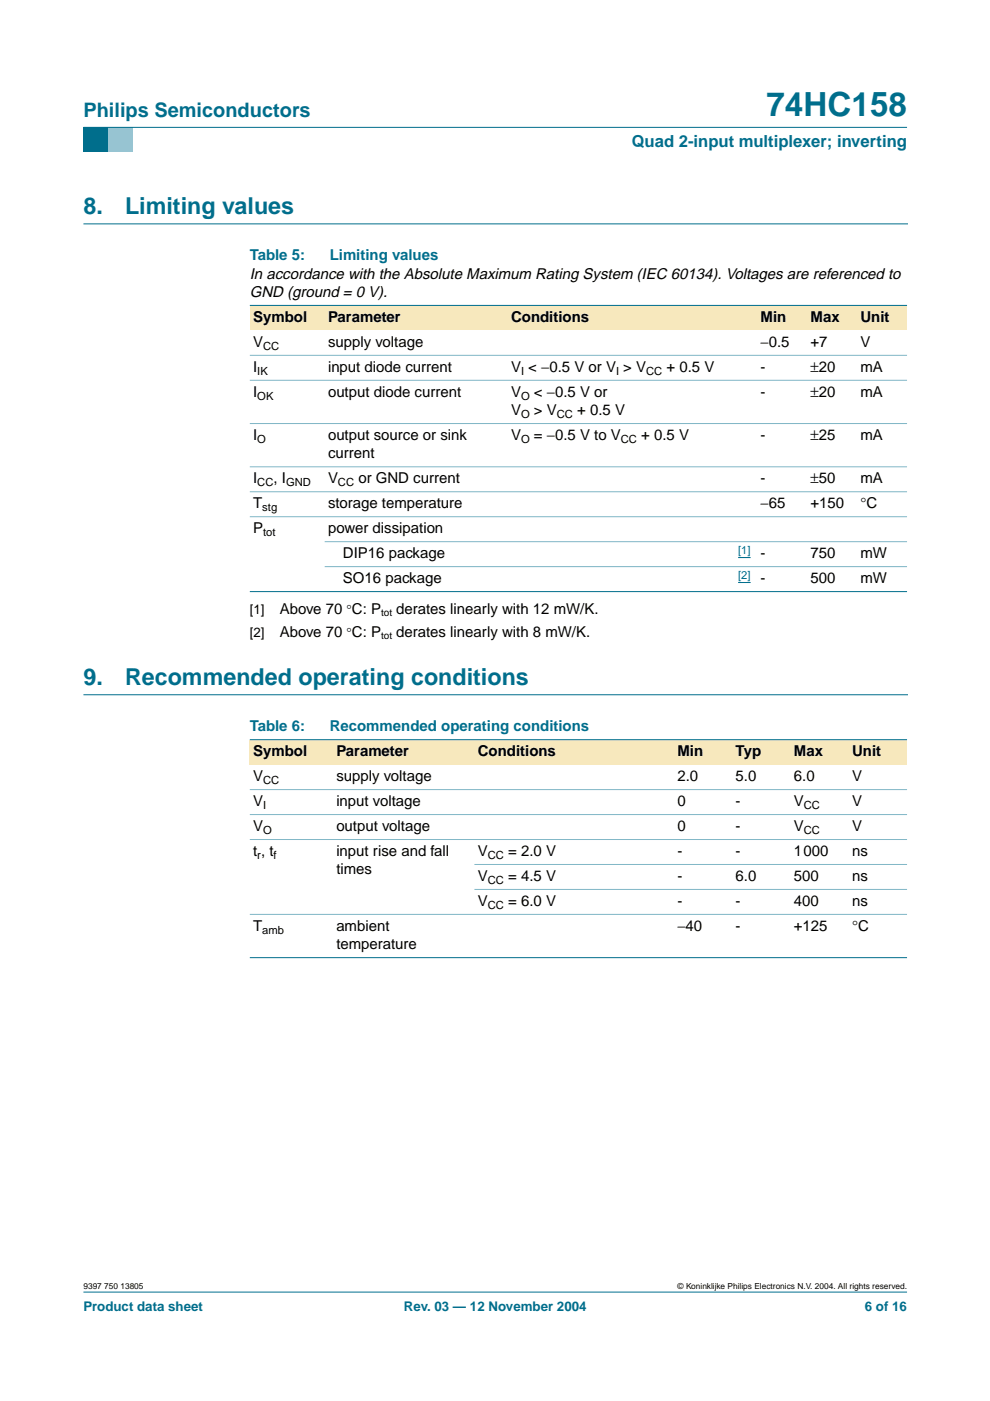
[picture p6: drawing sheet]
<svg xmlns="http://www.w3.org/2000/svg" width="210mm" height="297mm" viewBox="0 0 210 297" stroke-linecap="round" stroke-linejoin="round" font-family="sans-serif">
<defs><g id="words">
<text font-size="7.1" fill="#006e8c" x="162.5" y="24.7">74HC158</text>
<g font-size="4.9" fill="#006e8c">
<text x="17.7" y="45.5">8.</text>
<text x="26.5" y="45.5">Limiting values</text>
<text x="17.7" y="145.3">9.</text>
<text x="26.5" y="145.3">Recommended operating conditions</text>
</g>
<text font-size="4.2" fill="#006e8c" x="17.7" y="24.9">Philips Semiconductors</text>
<text font-size="3.5" fill="#006e8c" x="133.9" y="31.1">Quad 2-input multiplexer; inverting</text>
<g font-size="3.2" fill="#006e8c">
<text x="53" y="55.2">Table 5:</text>
<text x="69.9" y="55.2">Limiting values</text>
<text x="53" y="155.1">Table 6:</text>
<text x="69.9" y="155.1">Recommended operating conditions</text>
</g>
<g font-size="3.2">
<text x="53" y="59.1">In accordance with the Absolute Maximum Rating System (IEC 60134). Voltages are referenced to</text>
<text x="53" y="63">GND (ground = 0 V).</text>
<text x="53.7" y="68.3">Symbol</text>
<text x="69.5" y="68.3">Parameter</text>
<text x="108.4" y="68.3">Conditions</text>
<text x="161.3" y="68.3">Min</text>
<text x="171.9" y="68.3">Max</text>
<text x="182.4" y="68.3">Unit</text>
<text x="53.7" y="73.6">V</text>
<text x="69.5" y="73.6">supply voltage</text>
<text x="161.3" y="73.6">−0.5</text>
<text x="171.9" y="73.6">+7</text>
<text x="182.4" y="73.6">V</text>
<text x="53.7" y="78.9">I</text>
<text x="69.5" y="78.9">input diode current</text>
<text x="108.4" y="78.9">V &lt; −0.5 V or V &gt; V</text>
<text x="141.3" y="78.9">+ 0.5 V</text>
<text x="161.3" y="78.9">-</text>
<text x="171.9" y="78.9">±20</text>
<text x="182.4" y="78.9">mA</text>
<text x="53.7" y="84.2">I</text>
<text x="69.5" y="84.2">output diode current</text>
<text x="108.4" y="88">V</text>
<text x="108.4" y="84.2">V</text>
<text x="113.2" y="84.2">&lt; −0.5 V or</text>
<text x="113.2" y="88">&gt; V</text>
<text x="122.4" y="88">+ 0.5 V</text>
<text x="161.3" y="84.2">-</text>
<text x="171.9" y="84.2">±20</text>
<text x="182.4" y="84.2">mA</text>
<text x="53.7" y="93.3">I</text>
<text x="69.5" y="93.3">output source or sink</text>
<text x="108.4" y="93.3">V</text>
<text x="113.2" y="93.3">= −0.5 V to V</text>
<text x="135.9" y="93.3">+ 0.5 V</text>
<text x="161.3" y="93.3">-</text>
<text x="171.9" y="93.3">±25</text>
<text x="182.4" y="93.3">mA</text>
<text x="69.5" y="97.2">current</text>
<text x="53.7" y="107.8">T</text>
<text x="53.7" y="102.5">I</text>
<text x="58" y="102.5">, I</text>
<text x="69.5" y="102.5">V</text>
<text x="69.5" y="107.8">storage temperature</text>
<text x="76" y="102.5">or GND current</text>
<text x="161.3" y="107.8">−65</text>
<text x="161.3" y="102.5">-</text>
<text x="171.9" y="107.8">+150</text>
<text x="171.9" y="102.5">±50</text>
<text x="182.4" y="102.5">mA</text>
<text x="182.4" y="107.8">°C</text>
<text x="53.7" y="113.1">P</text>
<text x="69.5" y="113.1">power dissipation</text>
<text x="72.7" y="118.4">DIP16 package</text>
<text x="161.3" y="118.4">-</text>
<text x="171.9" y="118.4">750</text>
<text x="182.4" y="118.4">mW</text>
<text x="72.7" y="123.7">SO16 package</text>
<text x="161.3" y="123.7">-</text>
<text x="171.9" y="123.7">500</text>
<text x="182.4" y="123.7">mW</text>
<text x="59.3" y="130.1">Above 70</text>
<text x="84" y="130.1">derates linearly with 12 mW/K.</text>
<text x="59.3" y="135.1">Above 70</text>
<text x="84" y="135.1">derates linearly with 8 mW/K.</text>
<text x="53.7" y="160.4">Symbol</text>
<text x="71.3" y="160.4">Parameter</text>
<text x="101.3" y="160.4">Conditions</text>
<text x="143.6" y="160.4">Min</text>
<text x="156" y="160.4">Typ</text>
<text x="168.3" y="160.4">Max</text>
<text x="180.7" y="160.4">Unit</text>
<text x="53.7" y="165.6">V</text>
<text x="71.3" y="165.6">supply voltage</text>
<text x="143.6" y="165.6">2.0</text>
<text x="156" y="165.6">5.0</text>
<text x="168.3" y="165.6">6.0</text>
<text x="180.7" y="165.6">V</text>
<text x="53.7" y="170.9">V</text>
<text x="71.3" y="170.9">input voltage</text>
<text x="143.6" y="170.9">0</text>
<text x="156" y="170.9">-</text>
<text x="168.3" y="170.9">V</text>
<text x="180.7" y="170.9">V</text>
<text x="53.7" y="176.2">V</text>
<text x="71.3" y="176.2">output voltage</text>
<text x="143.6" y="176.2">0</text>
<text x="156" y="176.2">-</text>
<text x="168.3" y="176.2">V</text>
<text x="180.7" y="176.2">V</text>
<text x="53.7" y="181.5">t , t</text>
<text x="71.3" y="181.5">input rise and fall</text>
<text x="71.3" y="185.4">times</text>
<text x="101.3" y="181.5">V</text>
<text x="107.7" y="181.5">= 2.0 V</text>
<text x="143.6" y="181.5">-</text>
<text x="156" y="181.5">-</text>
<text x="168.3" y="181.5">1000</text>
<text x="180.7" y="181.5">ns</text>
<text x="101.3" y="186.8">V</text>
<text x="107.7" y="186.8">= 4.5 V</text>
<text x="143.6" y="186.8">-</text>
<text x="156" y="186.8">6.0</text>
<text x="168.3" y="186.8">500</text>
<text x="180.7" y="186.8">ns</text>
<text x="53.7" y="197.4">T</text>
<text x="71.3" y="197.4">ambient</text>
<text x="101.3" y="192.1">V</text>
<text x="107.7" y="192.1">= 6.0 V</text>
<text x="143.6" y="192.1">-</text>
<text x="143.6" y="197.4">−40</text>
<text x="156" y="192.1">-</text>
<text x="156" y="197.4">-</text>
<text x="168.3" y="192.1">400</text>
<text x="168.3" y="197.4">+125</text>
<text x="180.7" y="192.1">ns</text>
<text x="180.7" y="197.4">°C</text>
<text x="71.3" y="201.3">temperature</text>
</g>
<g font-size="2.8">
<text x="53" y="130.1">[1]</text>
<text x="73.5" y="130.1">°C: P</text>
<text x="53" y="135.1">[2]</text>
<text x="73.5" y="135.1">°C: P</text>
</g>
<g font-size="2.8" fill="#006e8c">
<text x="17.7" y="278">Product data sheet</text>
<text x="85.6" y="278">Rev. 03 — 12 November 2004</text>
<text x="183.4" y="278">6 of 16</text>
</g>
<g font-size="2.4">
<text x="55.8" y="74.1">CC</text>
<text x="54.6" y="79.4">IK</text>
<text x="110.5" y="79.4">I</text>
<text x="130.6" y="79.4">I</text>
<text x="137" y="79.4">CC</text>
<text x="54.6" y="84.7">OK</text>
<text x="110.5" y="84.7">O</text>
<text x="110.5" y="88.6">O</text>
<text x="118.1" y="88.6">CC</text>
<text x="54.6" y="93.9">O</text>
<text x="110.5" y="93.9">O</text>
<text x="131.6" y="93.9">CC</text>
<text x="54.6" y="103.1">CC</text>
<text x="60.6" y="103.1">GND</text>
<text x="71.7" y="103.1">CC</text>
<text x="55.6" y="108.4">stg</text>
<text x="55.8" y="113.7">tot</text>
<text x="55.8" y="166.2">CC</text>
<text x="55.8" y="171.5">I</text>
<text x="170.4" y="171.5">CC</text>
<text x="55.8" y="176.8">O</text>
<text x="170.4" y="176.8">CC</text>
<text x="54.6" y="182.1">r</text>
<text x="58" y="182.1">f</text>
<text x="103.4" y="182.1">CC</text>
<text x="103.4" y="187.4">CC</text>
<text x="55.6" y="198">amb</text>
<text x="103.4" y="192.7">CC</text>
</g>
<g font-size="2.4" fill="#00f">
<text x="156.5" y="117.4">[1]</text>
<text x="156.5" y="122.7">[2]</text>
</g>
<g font-size="2.1">
<text x="80.8" y="130.6">tot</text>
<text x="80.8" y="135.6">tot</text>
</g>
<g font-size="1.8">
<text x="17.7" y="273.4">9397 750 13805</text>
<text x="143.7" y="273.4">© Koninklijke Philips Electronics N.V. 2004. All rights reserved.</text>
</g>
</g></defs>
<path d="M17.7 273.9h174.6z" fill="#006e8c" stroke="#006e8c" stroke-width=".21"/>
<path d="M17.7 27h5.3v5.3h-5.3z" fill-rule="evenodd" fill="#006e8c"/>
<path d="M23 27h5.3v5.3h-5.3z" fill-rule="evenodd" fill="#96c4d6"/>
<path d="M17.7 27h174.6z" fill="#006e8c" stroke="#006e8c" stroke-width=".21"/>
<path d="M17.7 47.5h174.7M17.7 147.3h174.7" fill="none" stroke="#006e8c" stroke-width=".21"/>
<g fill="#f7e8bd">
<path d="M53 64.8h15.8v5.2h-15.8z" fill-rule="evenodd"/>
<path d="M68.8 64.8h38.8v5.2h-38.8z" fill-rule="evenodd"/>
<path d="M107.6 64.8h45.9v5.2h-45.9z" fill-rule="evenodd"/>
<path d="M153.5 64.8h7.1v5.2h-7.1z" fill-rule="evenodd"/>
<path d="M160.6 64.8h10.5v5.2h-10.5z" fill-rule="evenodd"/>
<path d="M171.1 64.8h10.6v5.2h-10.6z" fill-rule="evenodd"/>
<path d="M181.7 64.8h10.6v5.2h-10.6z" fill-rule="evenodd"/>
</g>
<path d="M156.5 118.2h2.7M156.5 123.5h2.7" fill="none" stroke="#00f" stroke-width=".21"/>
<g fill="#006e8c" stroke="#006e8c" stroke-width=".21">
<path d="M53 64.8h139.3z"/>
<path d="M53 125.4h139.3z"/>
</g>
<g fill="#80b6c6" stroke="#80b6c6" stroke-width=".21">
<path d="M53 75.3h139.3z"/>
<path d="M53 80.6h139.3z"/>
<path d="M53 89.8h139.3z"/>
<path d="M53 99h139.3z"/>
<path d="M53 104.3h139.3z"/>
<path d="M53 109.6h139.3z"/>
<path d="M68.8 114.8h123.5z"/>
<path d="M68.8 120.1h123.5z"/>
</g>
<g fill="#f7e8bd">
<path d="M53 156.8h17.6v5.3h-17.6z" fill-rule="evenodd"/>
<path d="M70.6 156.8h30v5.3h-30z" fill-rule="evenodd"/>
<path d="M100.6 156.8h35.3v5.3h-35.3z" fill-rule="evenodd"/>
<path d="M135.9 156.8h7v5.3h-7z" fill-rule="evenodd"/>
<path d="M142.9 156.8h12.4v5.3h-12.4z" fill-rule="evenodd"/>
<path d="M155.3 156.8h12.3v5.3h-12.3z" fill-rule="evenodd"/>
<path d="M167.6 156.8h12.4v5.3h-12.4z" fill-rule="evenodd"/>
<path d="M180 156.8h12.3v5.3h-12.3z" fill-rule="evenodd"/>
</g>
<g fill="#006e8c" stroke="#006e8c" stroke-width=".21">
<path d="M53 156.8h139.3z"/>
<path d="M53 203h139.3z"/>
</g>
<g fill="#80b6c6" stroke="#80b6c6" stroke-width=".21">
<path d="M53 167.4h139.3z"/>
<path d="M53 172.7h139.3z"/>
<path d="M53 178h139.3z"/>
<path d="M100.6 183.3h91.7z"/>
<path d="M100.6 188.6h91.7z"/>
<path d="M53 193.9h139.3z"/>
</g>
<use href="#words"/>
</svg>
